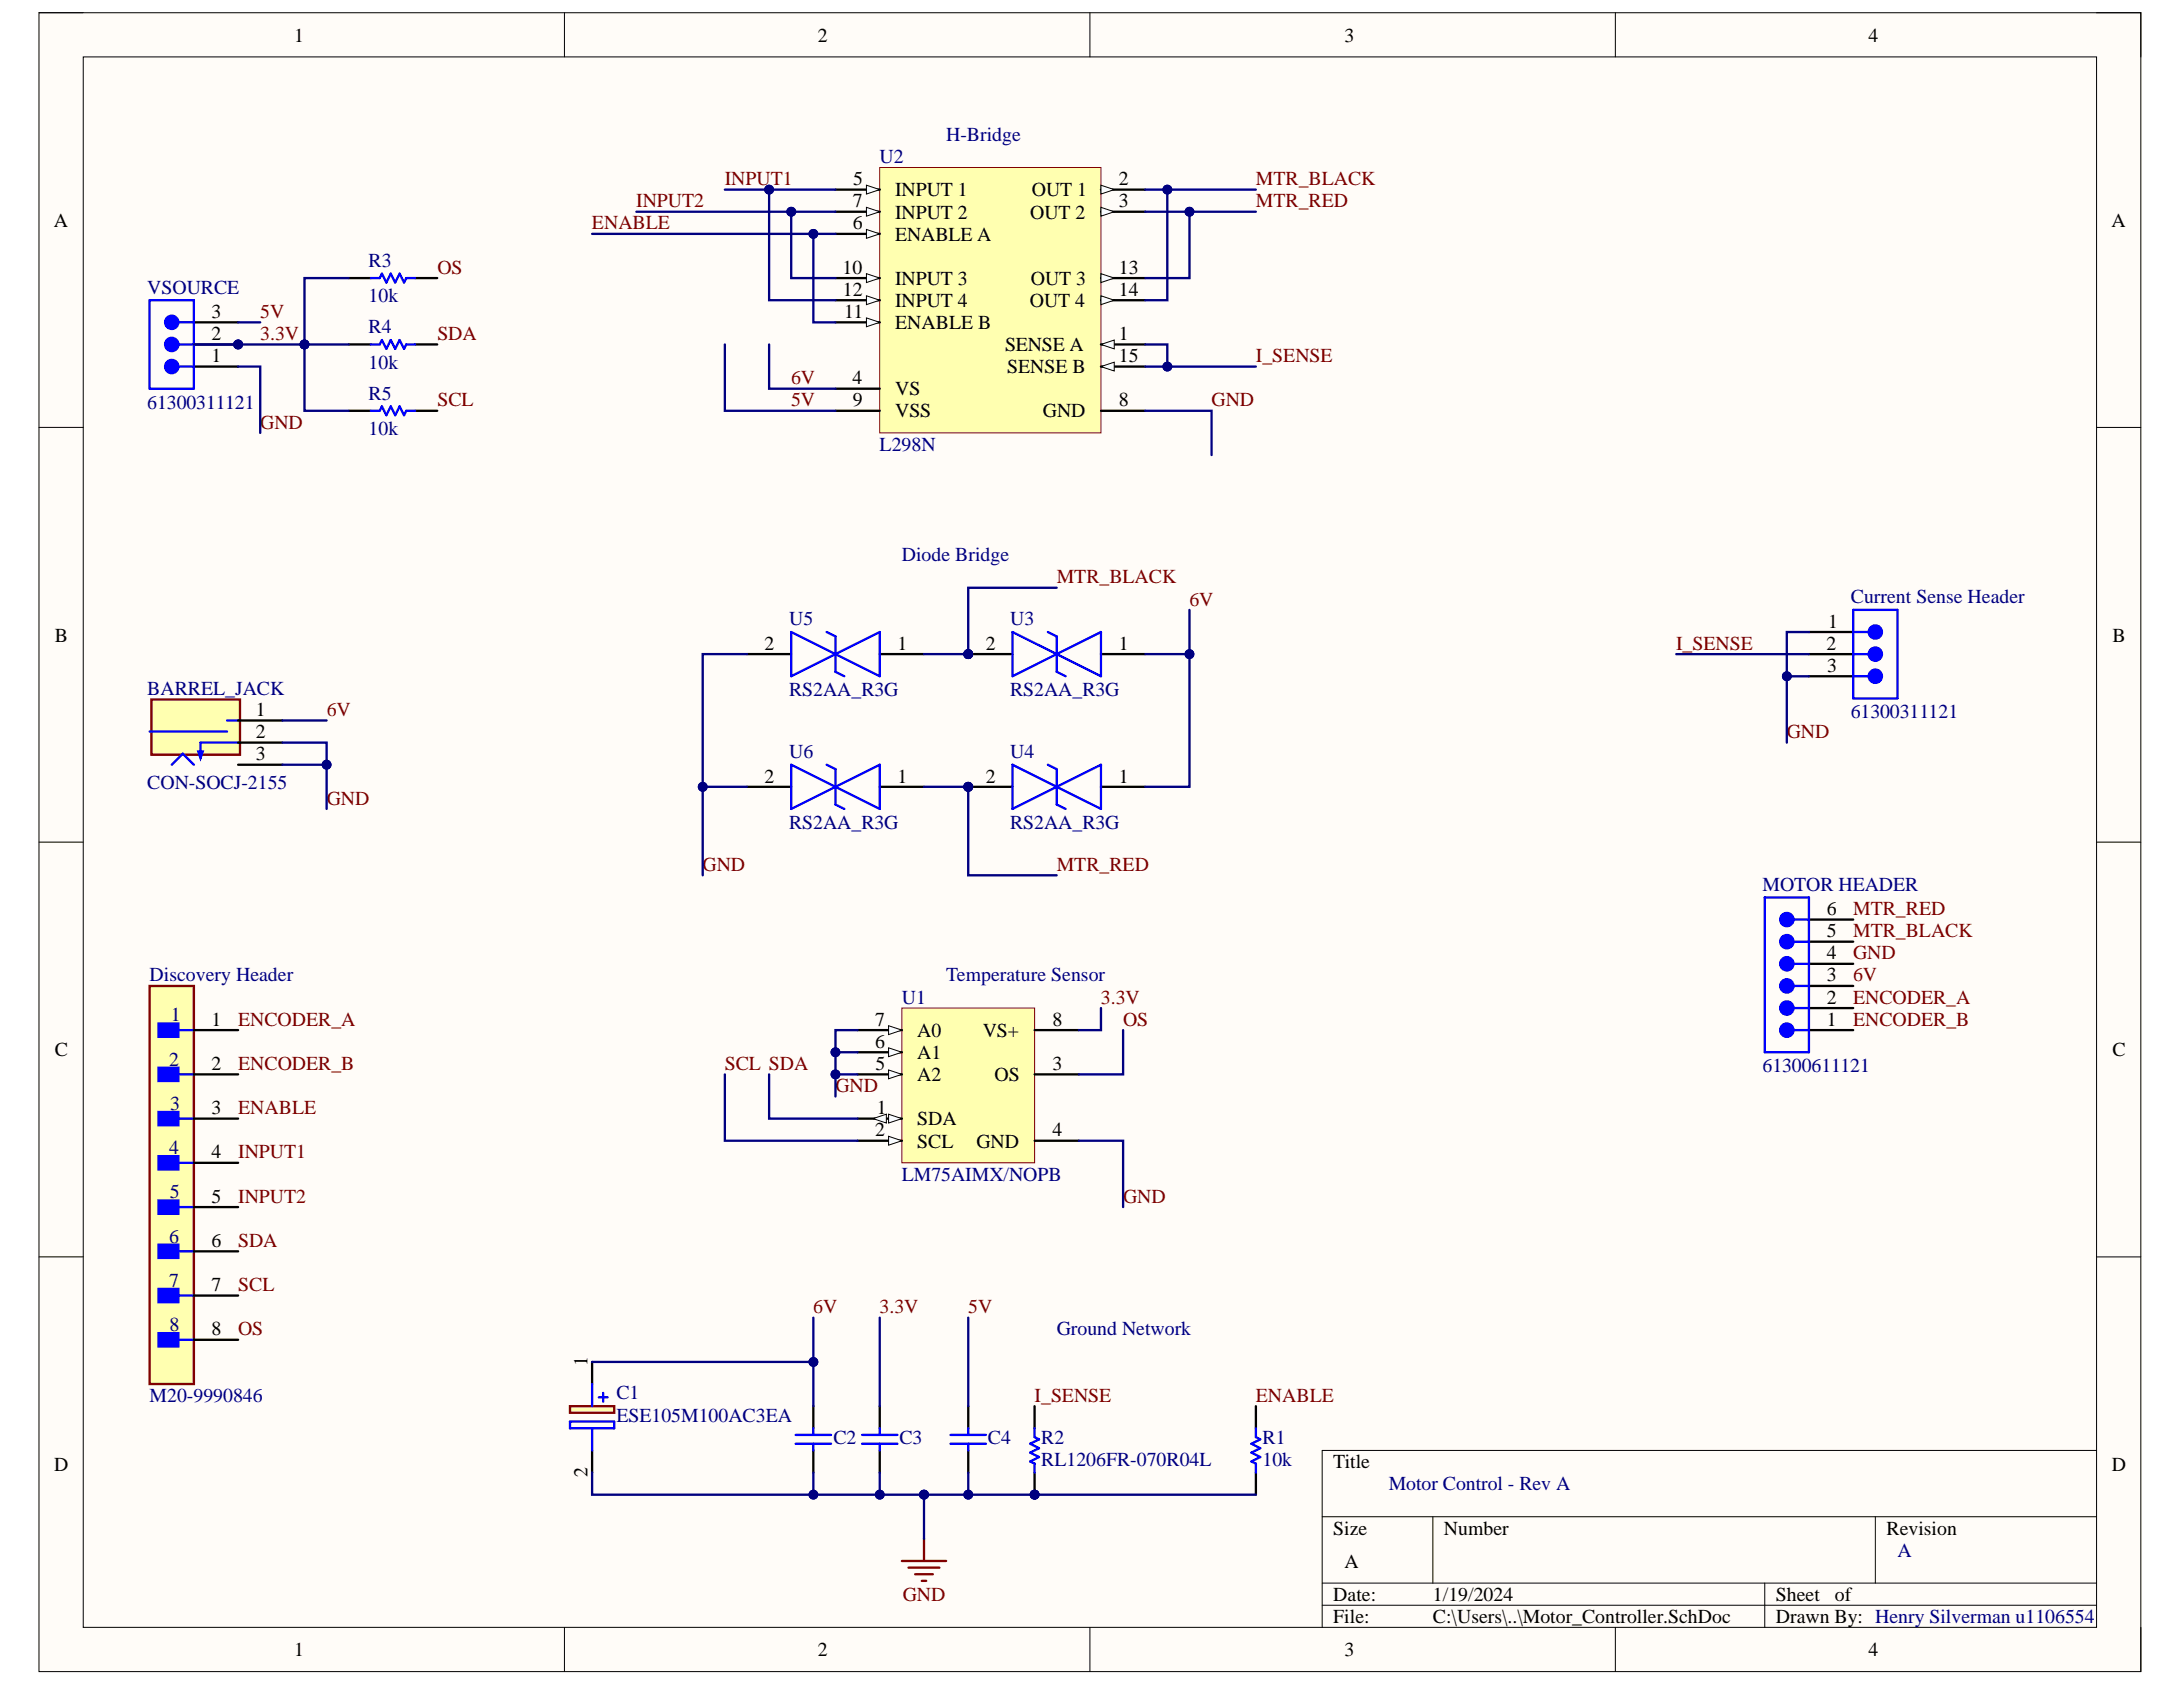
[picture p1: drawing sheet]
<svg xmlns="http://www.w3.org/2000/svg" width="279mm" height="216mm" viewBox="0 0 279 216" stroke-linecap="round" stroke-linejoin="round" font-family="sans-serif">
<defs><g id="words">
<g font-size="2.5">
<text x="37.7" y="5.3">1</text>
<text x="104.7" y="5.3">2</text>
<text x="172.1" y="5.3">3</text>
<text x="239.2" y="5.3">4</text>
<text x="109.2" y="23.7">5</text>
<text x="143.2" y="23.7">2</text>
<text x="6.9" y="29">A</text>
<text x="109.2" y="29.4">6</text>
<text x="109.2" y="26.5">7</text>
<text x="114.6" y="25.1">INPUT 1</text>
<text x="114.6" y="28">INPUT 2</text>
<text x="131.9" y="28">OUT 2</text>
<text x="132.1" y="25.1">OUT 1</text>
<text x="143.2" y="26.5">3</text>
<text x="270.2" y="29">A</text>
<text x="107.9" y="35">10</text>
<text x="114.6" y="30.8">ENABLE A</text>
<text x="143.2" y="35">13</text>
<text x="27.1" y="40.7">3</text>
<text x="107.9" y="37.9">12</text>
<text x="108.1" y="40.7">11</text>
<text x="114.6" y="36.5">INPUT 3</text>
<text x="114.6" y="39.3">INPUT 4</text>
<text x="131.8" y="39.3">OUT 4</text>
<text x="131.9" y="36.5">OUT 3</text>
<text x="143.2" y="37.9">14</text>
<text x="27.1" y="43.5">2</text>
<text x="27.1" y="46.4">1</text>
<text x="114.6" y="42.1">ENABLE B</text>
<text x="128.7" y="45">SENSE A</text>
<text x="128.9" y="47.8">SENSE B</text>
<text x="143.2" y="43.5">1</text>
<text x="143.2" y="46.4">15</text>
<text x="109.1" y="49.2">4</text>
<text x="109.2" y="52">9</text>
<text x="114.6" y="50.6">VS</text>
<text x="114.6" y="53.4">VSS</text>
<text x="133.5" y="53.4">GND</text>
<text x="143.2" y="52">8</text>
<text x="7" y="82.1">B</text>
<text x="97.8" y="83.2">2</text>
<text x="114.9" y="83.2">1</text>
<text x="126.2" y="83.2">2</text>
<text x="143.2" y="83.2">1</text>
<text x="233.8" y="83.2">2</text>
<text x="234" y="80.3">1</text>
<text x="270.4" y="82.1">B</text>
<text x="233.8" y="86">3</text>
<text x="32.7" y="91.7">1</text>
<text x="32.7" y="94.5">2</text>
<text x="32.7" y="97.3">3</text>
<text x="97.8" y="100.2">2</text>
<text x="114.9" y="100.2">1</text>
<text x="126.2" y="100.2">2</text>
<text x="143.2" y="100.2">1</text>
<text x="233.8" y="119.9">5</text>
<text x="233.8" y="117.1">6</text>
<text x="233.8" y="125.6">3</text>
<text x="233.8" y="122.8">4</text>
<text x="27.1" y="131.3">1</text>
<text x="112" y="131.3">7</text>
<text x="134.7" y="131.3">8</text>
<text x="233.8" y="128.4">2</text>
<text x="233.8" y="131.3">1</text>
<text x="7" y="135.2">C</text>
<text x="27.1" y="136.9">2</text>
<text x="112" y="134.1">6</text>
<text x="112" y="136.9">5</text>
<text x="117.4" y="135.5">A1</text>
<text x="117.4" y="132.7">A0</text>
<text x="125.8" y="132.7">VS+</text>
<text x="134.7" y="136.9">3</text>
<text x="270.4" y="135.2">C</text>
<text x="27.1" y="142.6">3</text>
<text x="112.2" y="142.6">1</text>
<text x="117.4" y="138.4">A2</text>
<text x="127.3" y="138.4">OS</text>
<text x="27.1" y="148.3">4</text>
<text x="112" y="145.4">2</text>
<text x="117.4" y="144">SDA</text>
<text x="117.4" y="146.9">SCL</text>
<text x="125" y="146.9">GND</text>
<text x="134.7" y="145.4">4</text>
<text x="27.1" y="153.9">5</text>
<text x="27.1" y="159.6">6</text>
<text x="27.1" y="165.2">7</text>
<text x="27.1" y="170.9">8</text>
<text x="75.2" y="174.9" transform="rotate(-90 75.2 174.9)">1</text>
<text x="6.9" y="188.2">D</text>
<text x="75.2" y="189" transform="rotate(-90 75.2 189)">2</text>
<text x="170.6" y="187.9">Title</text>
<text x="270.3" y="188.2">D</text>
<text x="170.6" y="196.4">Size</text>
<text x="184.8" y="196.4">Number</text>
<text x="241.4" y="196.4">Revision</text>
<text x="172.1" y="200.6">A</text>
<text x="170.6" y="204.9">Date:</text>
<text x="170.6" y="207.7">File:</text>
<text x="183.4" y="204.9">1/19/2024</text>
<text x="183.4" y="207.7">C:\Users\..\Motor_Controller.SchDoc</text>
<text x="227.3" y="204.9">Sheet</text>
<text x="227.3" y="207.7">Drawn By: Henry Silverman u1106554</text>
<text x="234.8" y="204.9">of</text>
<text x="37.7" y="211.9">1</text>
<text x="104.7" y="211.9">2</text>
<text x="172.1" y="211.9">3</text>
<text x="239.2" y="211.9">4</text>
</g>
<g font-size="2.5" fill="#800000">
<text x="92.8" y="23.7">INPUT1</text>
<text x="160.7" y="23.7">MTR_BLACK</text>
<text x="75.8" y="29.4">ENABLE</text>
<text x="81.4" y="26.5">INPUT2</text>
<text x="160.7" y="26.5">MTR_RED</text>
<text x="56" y="35">OS</text>
<text x="33.3" y="40.7">5V</text>
<text x="33.3" y="43.5">3.3V</text>
<text x="56" y="43.5">SDA</text>
<text x="160.7" y="46.4">I_SENSE</text>
<text x="56" y="52">SCL</text>
<text x="101.3" y="49.2">6V</text>
<text x="101.3" y="52">5V</text>
<text x="155.1" y="52">GND</text>
<text x="33.3" y="54.9">GND</text>
<text x="135.2" y="74.7">MTR_BLACK</text>
<text x="152.2" y="77.5">6V</text>
<text x="214.5" y="83.2">I_SENSE</text>
<text x="41.8" y="91.7">6V</text>
<text x="228.7" y="94.5">GND</text>
<text x="41.8" y="103">GND</text>
<text x="89.9" y="111.5">GND</text>
<text x="135.2" y="111.5">MTR_RED</text>
<text x="237.2" y="117.1">MTR_RED</text>
<text x="237.2" y="119.9">MTR_BLACK</text>
<text x="237.2" y="122.8">GND</text>
<text x="237.2" y="125.6">6V</text>
<text x="30.5" y="131.3">ENCODER_A</text>
<text x="140.9" y="128.4">3.3V</text>
<text x="143.7" y="131.3">OS</text>
<text x="237.2" y="128.4">ENCODER_A</text>
<text x="237.2" y="131.3">ENCODER_B</text>
<text x="30.5" y="136.9">ENCODER_B</text>
<text x="92.8" y="136.9">SCL SDA</text>
<text x="30.5" y="142.6">ENABLE</text>
<text x="106.9" y="139.8">GND</text>
<text x="30.5" y="148.3">INPUT1</text>
<text x="30.5" y="153.9">INPUT2</text>
<text x="143.7" y="153.9">GND</text>
<text x="30.5" y="159.6">SDA</text>
<text x="30.5" y="165.2">SCL</text>
<text x="30.5" y="170.9">OS</text>
<text x="104.1" y="168.1">6V</text>
<text x="112.6" y="168.1">3.3V</text>
<text x="123.9" y="168.1">5V</text>
<text x="132.4" y="179.4">I_SENSE</text>
<text x="160.7" y="179.4">ENABLE</text>
<text x="115.5" y="204.9">GND</text>
</g>
<g font-size="2.5" fill="#000080">
<text x="112.6" y="20.9">U2</text>
<text x="121.1" y="18">H-Bridge</text>
<text x="47.2" y="34.2">R3</text>
<text x="18.9" y="37.6">VSOURCE</text>
<text x="47.2" y="38.7">10k</text>
<text x="47.2" y="47.2">10k</text>
<text x="47.2" y="42.7">R4</text>
<text x="18.9" y="52.3">61300311121</text>
<text x="47.2" y="51.2">R5</text>
<text x="47.2" y="55.7">10k</text>
<text x="112.6" y="57.7">L298N</text>
<text x="115.4" y="71.8">Diode Bridge</text>
<text x="236.9" y="77.2">Current Sense Header</text>
<text x="101" y="80">U5</text>
<text x="129.3" y="80">U3</text>
<text x="18.9" y="89">BARREL_JACK</text>
<text x="101" y="89.1">RS2AA_R3G</text>
<text x="129.3" y="89.1">RS2AA_R3G</text>
<text x="236.9" y="91.9">61300311121</text>
<text x="18.9" y="101">CON-SOCJ-2155</text>
<text x="101" y="97">U6</text>
<text x="129.3" y="97">U4</text>
<text x="101" y="106.1">RS2AA_R3G</text>
<text x="129.3" y="106.1">RS2AA_R3G</text>
<text x="225.6" y="114">MOTOR HEADER</text>
<text x="19.2" y="125.6">Discovery Header</text>
<text x="121.1" y="125.6">Temperature Sensor</text>
<text x="21.9" y="130.7">1</text>
<text x="115.4" y="128.4">U1</text>
<text x="21.6" y="136.4">2</text>
<text x="225.6" y="137.2">61300611121</text>
<text x="21.8" y="142">3</text>
<text x="21.6" y="147.7">4</text>
<text x="21.7" y="153.4">5</text>
<text x="115.4" y="151.1">LM75AIMX/NOPB</text>
<text x="21.6" y="159">6</text>
<text x="21.6" y="164.7">7</text>
<text x="21.7" y="170.4">8</text>
<text x="135.2" y="170.9">Ground Network</text>
<text x="19.2" y="179.4">M20-9990846</text>
<text x="78.9" y="179.1">C1</text>
<text x="78.9" y="181.9">ESE105M100AC3EA</text>
<text x="106.7" y="184.8">C2</text>
<text x="115.1" y="184.8">C3</text>
<text x="126.5" y="184.8">C4</text>
<text x="133.3" y="184.8">R2</text>
<text x="161.6" y="184.8">R1</text>
<text x="133.3" y="187.6">RL1206FR-070R04L</text>
<text x="161.6" y="187.6">10k</text>
<text x="177.7" y="190.7">Motor Control - Rev A</text>
<text x="242.8" y="199.2">A</text>
</g>
</g></defs>
<path d="M5 1.6h269v212.3h-269z" fill-rule="evenodd" fill="#fffcf8"/>
<path d="M5 1.6h269v212.3h-269z" fill="none" stroke="#000" stroke-width=".13"/>
<path d="M10.7 7.3h257.6v201h-257.6z" fill-rule="evenodd" fill="#fffcf8"/>
<g fill="none" stroke="#000" stroke-width=".13">
<path d="M5 1.6h5.7M10.7 7.3h257.6v201h-257.6zM72.2 1.6v5.7M139.5 1.6v5.7M206.7 1.6v5.7M268.3 1.6h5.7v5.7M5 54.7h5.7M268.3 54.7h5.7M5 107.8h5.7M268.3 107.8h5.7M5 160.9h5.7M268.3 160.9h5.7"/>
<path d="M169.2 194.1h99.1M183.4 194.1v8.5M240 194.1v8.5M268.3 185.6h-99.1v22.7M72.2 208.3v5.6M139.5 208.3v5.6M169.2 202.6h99.1M169.2 205.4h99.1M206.7 208.3v5.6M225.9 202.6v5.7M274 208.3v5.6"/>
</g>
<path d="M112.6 21.4h28.3v34h-28.3z" fill-rule="evenodd" fill="#ffffb0"/>
<path d="M112.6 21.4h28.3v34h-28.3z" fill="none" stroke="#800000" stroke-width=".13"/>
<path d="M140.9 44.1h5.7" fill="none" stroke="#000" stroke-width=".3"/>
<path d="M140.9 44.1l1.7-.6v1.1z" fill="#f8fcff"/>
<path d="M140.9 44.1l1.7-.6v1.1z" fill="none" stroke="#000" stroke-width=".13"/>
<path d="M106.9 35.6h5.7" fill="none" stroke="#000" stroke-width=".3"/>
<path d="M110.9 35l1.7 .6-1.7 .6z" fill="#f8fcff"/>
<path d="M110.9 35l1.7 .6-1.7 .6z" fill="none" stroke="#000" stroke-width=".13"/>
<path d="M106.9 41.3h5.7" fill="none" stroke="#000" stroke-width=".3"/>
<path d="M110.9 40.7l1.7 .6-1.7 .5z" fill="#f8fcff"/>
<path d="M110.9 40.7l1.7 .6-1.7 .5z" fill="none" stroke="#000" stroke-width=".13"/>
<path d="M106.9 38.4h5.7" fill="none" stroke="#000" stroke-width=".3"/>
<path d="M110.9 37.9l1.7 .5-1.7 .6z" fill="#f8fcff"/>
<path d="M110.9 37.9l1.7 .5-1.7 .6z" fill="none" stroke="#000" stroke-width=".13"/>
<path d="M140.9 35.6h5.7" fill="none" stroke="#000" stroke-width=".3"/>
<path d="M140.9 35l1.7 .6-1.7 .6z" fill="#f8fcff"/>
<path d="M140.9 35l1.7 .6-1.7 .6z" fill="none" stroke="#000" stroke-width=".13"/>
<path d="M140.9 38.4h5.7" fill="none" stroke="#000" stroke-width=".3"/>
<path d="M140.9 37.9l1.7 .5-1.7 .6z" fill="#f8fcff"/>
<path d="M140.9 37.9l1.7 .5-1.7 .6z" fill="none" stroke="#000" stroke-width=".13"/>
<path d="M140.9 46.9h5.7" fill="none" stroke="#000" stroke-width=".3"/>
<path d="M140.9 46.9l1.7-.5v1.1z" fill="#f8fcff"/>
<path d="M140.9 46.9l1.7-.5v1.1z" fill="none" stroke="#000" stroke-width=".13"/>
<path d="M140.9 24.3h5.7" fill="none" stroke="#000" stroke-width=".3"/>
<path d="M140.9 23.7l1.7 .6-1.7 .5z" fill="#f8fcff"/>
<path d="M140.9 23.7l1.7 .6-1.7 .5z" fill="none" stroke="#000" stroke-width=".13"/>
<path d="M140.9 27.1h5.7" fill="none" stroke="#000" stroke-width=".3"/>
<path d="M140.9 26.5l1.7 .6-1.7 .6z" fill="#f8fcff"/>
<path d="M140.9 26.5l1.7 .6-1.7 .6z" fill="none" stroke="#000" stroke-width=".13"/>
<path d="M106.9 24.3h5.7M106.9 49.7h5.7" fill="none" stroke="#000" stroke-width=".3"/>
<path d="M110.9 23.7l1.7 .6-1.7 .5z" fill="#f8fcff"/>
<path d="M110.9 23.7l1.7 .6-1.7 .5z" fill="none" stroke="#000" stroke-width=".13"/>
<path d="M106.9 29.9h5.7" fill="none" stroke="#000" stroke-width=".3"/>
<path d="M110.9 29.4l1.7 .5-1.7 .6z" fill="#f8fcff"/>
<path d="M110.9 29.4l1.7 .5-1.7 .6z" fill="none" stroke="#000" stroke-width=".13"/>
<path d="M106.9 27.1h5.7" fill="none" stroke="#000" stroke-width=".3"/>
<path d="M110.9 26.5l1.7 .6-1.7 .6z" fill="#f8fcff"/>
<path d="M110.9 26.5l1.7 .6-1.7 .6z" fill="none" stroke="#000" stroke-width=".13"/>
<path d="M106.9 52.6h5.7M140.9 52.6h5.7" fill="none" stroke="#000" stroke-width=".3"/>
<path d="M115.4 129h17v19.8h-17z" fill-rule="evenodd" fill="#ffffb0"/>
<path d="M115.4 129h17v19.8h-17z" fill="none" stroke="#800000" stroke-width=".13"/>
<path d="M109.8 137.5h5.6M132.4 131.8h5.7M132.4 146h5.7" fill="none" stroke="#000" stroke-width=".3"/>
<path d="M113.7 136.9l1.7 .6-1.7 .6z" fill="#f8fcff"/>
<path d="M113.7 136.9l1.7 .6-1.7 .6z" fill="none" stroke="#000" stroke-width=".13"/>
<path d="M109.8 143.2h5.6" fill="none" stroke="#000" stroke-width=".3"/>
<path d="M113.7 142.6l1.7 .6-1.7 .5z" fill="#f8fcff"/>
<path d="M113.7 142.6l1.7 .6-1.7 .5z" fill="none" stroke="#000" stroke-width=".13"/>
<path d="M111.7 143.2l1.7-.6v1.1z" fill="#f8fcff"/>
<path d="M111.7 143.2l1.7-.6v1.1z" fill="none" stroke="#000" stroke-width=".13"/>
<path d="M109.8 146h5.6" fill="none" stroke="#000" stroke-width=".3"/>
<path d="M113.7 145.4l1.7 .6-1.7 .6z" fill="#f8fcff"/>
<path d="M113.7 145.4l1.7 .6-1.7 .6z" fill="none" stroke="#000" stroke-width=".13"/>
<path d="M109.8 134.7h5.6M132.4 137.5h5.7" fill="none" stroke="#000" stroke-width=".3"/>
<path d="M113.7 134.1l1.7 .6-1.7 .5z" fill="#f8fcff"/>
<path d="M113.7 134.1l1.7 .6-1.7 .5z" fill="none" stroke="#000" stroke-width=".13"/>
<path d="M109.8 131.8h5.6" fill="none" stroke="#000" stroke-width=".3"/>
<path d="M113.7 131.3l1.7 .5-1.7 .6z" fill="#f8fcff"/>
<path d="M113.7 131.3l1.7 .5-1.7 .6z" fill="none" stroke="#000" stroke-width=".13"/>
<path d="M115.4 199.8h5.7M118.3 196.9v2.9M116.3 200.6h3.9M117.1 201.5h2.3M118 202.3h.5" fill="none" stroke="#800000" stroke-width=".3"/>
<circle cx="132.4" cy="191.3" r=".56" fill="#000080"/>
<circle cx="132.4" cy="191.3" r=".56" fill="none" stroke="#000080" stroke-width=".13"/>
<path d="M132.4 180v2.8M132.4 188.5v2.8" fill="none" stroke="#000" stroke-width=".3"/>
<circle cx="132.4" cy="191.3" r=".56" fill="#000080"/>
<circle cx="132.4" cy="191.3" r=".56" fill="none" stroke="#000080" stroke-width=".13"/>
<path d="M132.4 182.8v1.1l.6 .3-1.1 .6 1.1 .5-1.1 .6 1.1 .6-1.1 .5 .5 .3v1.2" fill="none" stroke="#00f" stroke-width=".3"/>
<path d="M19.4 89.5h11.3v7.1h-11.3z" fill-rule="evenodd" fill="#ffffb0"/>
<path d="M19.4 89.5h11.3v7.1h-11.3z" fill="none" stroke="#800000" stroke-width=".3"/>
<path d="M19.2 93.6h9.9M22 97.9l1.4-1.4 1.4 1.4M29.1 92.2h1.4M30.5 95h-4.8v2" fill="none" stroke="#00f" stroke-width=".3"/>
<path d="M25.4 96.2h.5l-.2 .8z" fill="#00f"/>
<path d="M25.4 96.2h.5l-.2 .8z" fill="none" stroke="#00f" stroke-width=".3"/>
<path d="M30.5 92.2h5.6M30.5 95h5.6M30.5 97.9h5.6" fill="none" stroke="#000" stroke-width=".3"/>
<path d="M73 180h5.6v.8h-5.6z" fill-rule="evenodd" fill="#ffffb0"/>
<path d="M73 180h5.6v.8h-5.6z" fill="none" stroke="#800000" stroke-width=".3"/>
<path d="M75.8 174.3v2.8M75.8 185.6v2.9" fill="none" stroke="#000" stroke-width=".3"/>
<path d="M75.8 177.1v2.9M76.6 178.8h1.2M77.2 178.3v1.1M73 181.9h5.6v.9h-5.6zM75.8 182.8v2.8" fill="none" stroke="#00f" stroke-width=".3"/>
<circle cx="30.5" cy="44.1" r=".57" fill="#000080"/>
<circle cx="30.5" cy="44.1" r=".57" fill="none" stroke="#000080" stroke-width=".13"/>
<path d="M24.8 44.1h5.7" fill="none" stroke="#000" stroke-width=".3"/>
<circle cx="30.5" cy="44.1" r=".57" fill="#000080"/>
<circle cx="30.5" cy="44.1" r=".57" fill="none" stroke="#000080" stroke-width=".13"/>
<path d="M24.8 46.9h5.7" fill="none" stroke="#000" stroke-width=".3"/>
<path d="M22.8 44.1h2" fill="none" stroke="#00f" stroke-width=".3"/>
<circle cx="22" cy="44.1" r=".85" fill="#00f"/>
<g fill="none" stroke="#00f" stroke-width=".3">
<path d="M22.8 46.9h2M22.8 41.3h2"/>
<circle cx="22" cy="44.1" r=".85"/>
</g>
<path d="M24.8 41.3h5.7" fill="none" stroke="#000" stroke-width=".3"/>
<circle cx="22" cy="41.3" r=".85" fill="#00f"/>
<g fill="none" stroke="#00f" stroke-width=".3">
<path d="M19.1 38.4h5.7v11.3h-5.7z"/>
<circle cx="22" cy="41.3" r=".85"/>
</g>
<circle cx="22" cy="46.9" r=".85" fill="#00f"/>
<g fill="none" stroke="#00f" stroke-width=".3">
<path d="M47.5 35.6h1.1l.3-.6 .5 1.2 .6-1.2 .6 1.2 .5-1.2 .6 1.2 .3-.6h1.1M47.5 44.1h1.1l.3-.6 .5 1.1 .6-1.1 .6 1.1 .5-1.1 .6 1.1 .3-.5h1.1M47.5 52.6h1.1l.3-.6 .5 1.1 .6-1.1 .6 1.1 .5-1.1 .6 1.1 .3-.5h1.1M160.7 182.8v1.1l.6 .3-1.1 .6 1.1 .5-1.1 .6 1.1 .6-1.1 .5 .5 .3v1.2"/>
<circle cx="22" cy="46.9" r=".85"/>
</g>
<path d="M44.6 35.6h2.9M53.1 35.6h2.9M44.6 44.1h2.9M44.6 52.6h2.9M53.1 44.1h2.9M53.1 52.6h2.9M160.7 180v2.8M160.7 188.5v2.8" fill="none" stroke="#000" stroke-width=".3"/>
<path d="M19.2 126.2h5.6v50.9h-5.6z" fill-rule="evenodd" fill="#ffffb0"/>
<path d="M19.2 126.2h5.6v50.9h-5.6z" fill="none" stroke="#800000" stroke-width=".3"/>
<path d="M20.3 131h2.5v1.7h-2.5z" fill-rule="evenodd" fill="#00f"/>
<path d="M20.3 131h2.5v1.7h-2.5zM22.8 131.8h2" fill="none" stroke="#00f" stroke-width=".3"/>
<path d="M20.3 136.6h2.5v1.7h-2.5z" fill-rule="evenodd" fill="#00f"/>
<path d="M20.3 136.6h2.5v1.7h-2.5zM22.8 137.5h2" fill="none" stroke="#00f" stroke-width=".3"/>
<path d="M20.3 142.3h2.5v1.7h-2.5z" fill-rule="evenodd" fill="#00f"/>
<path d="M20.3 142.3h2.5v1.7h-2.5zM22.8 143.2h2" fill="none" stroke="#00f" stroke-width=".3"/>
<path d="M20.3 148h2.5v1.7h-2.5z" fill-rule="evenodd" fill="#00f"/>
<path d="M20.3 148h2.5v1.7h-2.5zM22.8 148.8h2" fill="none" stroke="#00f" stroke-width=".3"/>
<path d="M20.3 153.6h2.5v1.7h-2.5z" fill-rule="evenodd" fill="#00f"/>
<path d="M20.3 153.6h2.5v1.7h-2.5zM22.8 154.5h2" fill="none" stroke="#00f" stroke-width=".3"/>
<path d="M20.3 159.3h2.5v1.7h-2.5z" fill-rule="evenodd" fill="#00f"/>
<path d="M20.3 159.3h2.5v1.7h-2.5zM22.8 160.1h2" fill="none" stroke="#00f" stroke-width=".3"/>
<path d="M20.3 165h2.5v1.7h-2.5z" fill-rule="evenodd" fill="#00f"/>
<path d="M20.3 165h2.5v1.7h-2.5zM22.8 165.8h2" fill="none" stroke="#00f" stroke-width=".3"/>
<path d="M20.3 170.6h2.5v1.7h-2.5z" fill-rule="evenodd" fill="#00f"/>
<path d="M20.3 170.6h2.5v1.7h-2.5zM22.8 171.5h2" fill="none" stroke="#00f" stroke-width=".3"/>
<path d="M24.8 131.8h5.7M24.8 137.5h5.7M24.8 143.2h5.7M24.8 148.8h5.7M24.8 154.5h5.7M24.8 160.1h5.7M24.8 165.8h5.7M24.8 171.5h5.7" fill="none" stroke="#000" stroke-width=".3"/>
<circle cx="123.9" cy="83.7" r=".57" fill="#000080"/>
<circle cx="123.9" cy="83.7" r=".57" fill="none" stroke="#000080" stroke-width=".13"/>
<path d="M123.9 83.7h5.7M140.9 83.7h5.7" fill="none" stroke="#000" stroke-width=".3"/>
<circle cx="123.9" cy="83.7" r=".57" fill="#000080"/>
<circle cx="123.9" cy="83.7" r=".57" fill="none" stroke="#000080" stroke-width=".13"/>
<path d="M101.3 80.9l11.3 5.6v-5.6l-11.3 5.6zM105.8 80.9l1.1 .6v4.5l1.2 .5M129.6 80.9v5.6l11.3-5.6v5.6zM134.1 80.9l1.1 .6v4.5l1.2 .5" fill="none" stroke="#00f" stroke-width=".3"/>
<path d="M95.6 83.7h5.7M112.6 83.7h5.7" fill="none" stroke="#000" stroke-width=".3"/>
<circle cx="123.9" cy="100.7" r=".57" fill="#000080"/>
<circle cx="123.9" cy="100.7" r=".57" fill="none" stroke="#000080" stroke-width=".13"/>
<path d="M123.9 100.7h5.7M140.9 100.7h5.7" fill="none" stroke="#000" stroke-width=".3"/>
<circle cx="123.9" cy="100.7" r=".57" fill="#000080"/>
<circle cx="123.9" cy="100.7" r=".57" fill="none" stroke="#000080" stroke-width=".13"/>
<path d="M101.3 97.9l11.3 5.6v-5.6l-11.3 5.6zM105.8 97.9l1.1 .5v4.6l1.2 .5M129.6 97.9v5.6l11.3-5.6v5.6zM134.1 97.9l1.1 .5v4.6l1.2 .5M237.2 83.7h2" fill="none" stroke="#00f" stroke-width=".3"/>
<path d="M231.5 83.7h5.7M231.5 80.9h5.7M95.6 100.7h5.7M112.6 100.7h5.7" fill="none" stroke="#000" stroke-width=".3"/>
<circle cx="240" cy="83.7" r=".85" fill="#00f"/>
<g fill="none" stroke="#00f" stroke-width=".3">
<path d="M237.2 80.9h2M237.2 86.5h2"/>
<circle cx="240" cy="83.7" r=".85"/>
</g>
<path d="M231.5 86.5h5.7" fill="none" stroke="#000" stroke-width=".3"/>
<circle cx="240" cy="86.5" r=".85" fill="#00f"/>
<g fill="none" stroke="#00f" stroke-width=".3">
<path d="M237.2 78.1h5.7v11.3h-5.7z"/>
<circle cx="240" cy="86.5" r=".85"/>
</g>
<circle cx="240" cy="80.9" r=".85" fill="#00f"/>
<g fill="none" stroke="#00f" stroke-width=".3">
<path d="M229.5 129h2M101.8 183.6h4.6M101.8 184.8h4.6M104.1 182.8v.8M104.1 184.8v.8M110.3 183.6h4.6M110.3 184.8h4.6M112.6 182.8v.8M112.6 184.8v.8M121.7 183.6h4.5M121.7 184.8h4.5M123.9 182.8v.8"/>
<path d="M123.9 184.8v.8"/>
<circle cx="240" cy="80.9" r=".85"/>
</g>
<path d="M231.5 129h5.7M231.5 131.8h5.7M104.1 180v2.8M112.6 180v2.8M123.9 180v2.8M104.1 185.6v2.9M112.6 185.6v2.9M123.9 185.6v2.9" fill="none" stroke="#000" stroke-width=".3"/>
<circle cx="228.7" cy="129" r=".85" fill="#00f"/>
<g fill="none" stroke="#00f" stroke-width=".3">
<path d="M229.5 131.8h2M229.5 126.2h2"/>
<circle cx="228.7" cy="129" r=".85"/>
</g>
<path d="M231.5 126.2h5.7" fill="none" stroke="#000" stroke-width=".3"/>
<circle cx="228.7" cy="126.2" r=".85" fill="#00f"/>
<g fill="none" stroke="#00f" stroke-width=".3">
<path d="M229.5 123.3h2"/>
<circle cx="228.7" cy="126.2" r=".85"/>
</g>
<path d="M231.5 123.3h5.7" fill="none" stroke="#000" stroke-width=".3"/>
<circle cx="228.7" cy="123.3" r=".85" fill="#00f"/>
<g fill="none" stroke="#00f" stroke-width=".3">
<path d="M229.5 120.5h2"/>
<circle cx="228.7" cy="123.3" r=".85"/>
</g>
<path d="M231.5 120.5h5.7" fill="none" stroke="#000" stroke-width=".3"/>
<circle cx="228.7" cy="120.5" r=".85" fill="#00f"/>
<g fill="none" stroke="#00f" stroke-width=".3">
<path d="M229.5 117.7h2"/>
<circle cx="228.7" cy="120.5" r=".85"/>
</g>
<path d="M231.5 117.7h5.7" fill="none" stroke="#000" stroke-width=".3"/>
<circle cx="228.7" cy="117.7" r=".85" fill="#00f"/>
<g fill="none" stroke="#00f" stroke-width=".3">
<path d="M225.9 114.9h5.6v19.8h-5.6z"/>
<circle cx="228.7" cy="117.7" r=".85"/>
</g>
<circle cx="228.7" cy="131.8" r=".85" fill="#00f"/>
<circle cx="228.7" cy="131.8" r=".85" fill="none" stroke="#00f" stroke-width=".3"/>
<path d="M146.6 44.1h2.8v2.8M138.1 146h5.6v8.5" fill="none" stroke="#000080" stroke-width=".3"/>
<circle cx="149.4" cy="46.9" r=".57" fill="#000080"/>
<circle cx="149.4" cy="46.9" r=".57" fill="none" stroke="#000080" stroke-width=".13"/>
<path d="M152.2 27.1v8.5h-5.6" fill="none" stroke="#000080" stroke-width=".3"/>
<circle cx="152.2" cy="27.1" r=".57" fill="#000080"/>
<circle cx="152.2" cy="27.1" r=".57" fill="none" stroke="#000080" stroke-width=".13"/>
<path d="M149.4 24.3v14.1h-2.8" fill="none" stroke="#000080" stroke-width=".3"/>
<circle cx="149.4" cy="24.3" r=".57" fill="#000080"/>
<circle cx="149.4" cy="24.3" r=".57" fill="none" stroke="#000080" stroke-width=".13"/>
<path d="M104.1 29.9v11.4h2.8" fill="none" stroke="#000080" stroke-width=".3"/>
<circle cx="104.1" cy="29.9" r=".57" fill="#000080"/>
<circle cx="104.1" cy="29.9" r=".57" fill="none" stroke="#000080" stroke-width=".13"/>
<path d="M101.3 27.1v8.5h5.6" fill="none" stroke="#000080" stroke-width=".3"/>
<circle cx="101.3" cy="27.1" r=".57" fill="#000080"/>
<circle cx="101.3" cy="27.1" r=".57" fill="none" stroke="#000080" stroke-width=".13"/>
<path d="M98.4 24.3v14.1h8.5" fill="none" stroke="#000080" stroke-width=".3"/>
<circle cx="98.4" cy="24.3" r=".57" fill="#000080"/>
<circle cx="98.4" cy="24.3" r=".57" fill="none" stroke="#000080" stroke-width=".13"/>
<path d="M146.6 52.6h8.5v5.6M36.1 92.2h5.7M118.3 191.3h14.1" fill="none" stroke="#000080" stroke-width=".3"/>
<circle cx="118.3" cy="191.3" r=".57" fill="#000080"/>
<circle cx="118.3" cy="191.3" r=".57" fill="none" stroke="#000080" stroke-width=".13"/>
<circle cx="123.9" cy="191.3" r=".57" fill="#000080"/>
<circle cx="123.9" cy="191.3" r=".57" fill="none" stroke="#000080" stroke-width=".13"/>
<circle cx="132.4" cy="191.3" r=".56" fill="#000080"/>
<circle cx="132.4" cy="191.3" r=".56" fill="none" stroke="#000080" stroke-width=".13"/>
<path d="M109.8 137.5h-2.9v2.8" fill="none" stroke="#000080" stroke-width=".3"/>
<circle cx="106.9" cy="137.5" r=".57" fill="#000080"/>
<circle cx="106.9" cy="137.5" r=".57" fill="none" stroke="#000080" stroke-width=".13"/>
<path d="M109.8 134.7h-2.9v2.8" fill="none" stroke="#000080" stroke-width=".3"/>
<circle cx="106.9" cy="134.7" r=".57" fill="#000080"/>
<circle cx="106.9" cy="134.7" r=".57" fill="none" stroke="#000080" stroke-width=".13"/>
<circle cx="106.9" cy="137.5" r=".57" fill="#000080"/>
<circle cx="106.9" cy="137.5" r=".57" fill="none" stroke="#000080" stroke-width=".13"/>
<path d="M109.8 131.8h-2.9v2.9" fill="none" stroke="#000080" stroke-width=".3"/>
<circle cx="106.9" cy="134.7" r=".57" fill="#000080"/>
<circle cx="106.9" cy="134.7" r=".57" fill="none" stroke="#000080" stroke-width=".13"/>
<path d="M112.6 188.5v2.8h5.7" fill="none" stroke="#000080" stroke-width=".3"/>
<circle cx="118.3" cy="191.3" r=".57" fill="#000080"/>
<circle cx="118.3" cy="191.3" r=".57" fill="none" stroke="#000080" stroke-width=".13"/>
<circle cx="112.6" cy="191.3" r=".56" fill="#000080"/>
<circle cx="112.6" cy="191.3" r=".56" fill="none" stroke="#000080" stroke-width=".13"/>
<path d="M104.1 188.5v2.8h8.5" fill="none" stroke="#000080" stroke-width=".3"/>
<circle cx="112.6" cy="191.3" r=".56" fill="#000080"/>
<circle cx="112.6" cy="191.3" r=".56" fill="none" stroke="#000080" stroke-width=".13"/>
<circle cx="104.1" cy="191.3" r=".56" fill="#000080"/>
<circle cx="104.1" cy="191.3" r=".56" fill="none" stroke="#000080" stroke-width=".13"/>
<path d="M75.8 188.5v2.8h28.3" fill="none" stroke="#000080" stroke-width=".3"/>
<circle cx="104.1" cy="191.3" r=".56" fill="#000080"/>
<circle cx="104.1" cy="191.3" r=".56" fill="none" stroke="#000080" stroke-width=".13"/>
<path d="M104.1 168.6v11.4" fill="none" stroke="#000080" stroke-width=".3"/>
<circle cx="104.1" cy="174.3" r=".56" fill="#000080"/>
<circle cx="104.1" cy="174.3" r=".56" fill="none" stroke="#000080" stroke-width=".13"/>
<path d="M75.8 174.3h28.3" fill="none" stroke="#000080" stroke-width=".3"/>
<circle cx="104.1" cy="174.3" r=".56" fill="#000080"/>
<circle cx="104.1" cy="174.3" r=".56" fill="none" stroke="#000080" stroke-width=".13"/>
<path d="M112.6 168.6v11.4M123.9 188.5v2.8" fill="none" stroke="#000080" stroke-width=".3"/>
<circle cx="123.9" cy="191.3" r=".57" fill="#000080"/>
<circle cx="123.9" cy="191.3" r=".57" fill="none" stroke="#000080" stroke-width=".13"/>
<path d="M118.3 191.3v5.6" fill="none" stroke="#000080" stroke-width=".3"/>
<circle cx="118.3" cy="191.3" r=".57" fill="#000080"/>
<circle cx="118.3" cy="191.3" r=".57" fill="none" stroke="#000080" stroke-width=".13"/>
<path d="M30.5 46.9h2.8v8.5M30.5 41.3h2.8M92.8 137.5v8.5h17M98.4 137.5v5.7h11.4M143.7 131.8v5.7h-5.6M123.9 168.6v11.4M132.4 191.3h28.3" fill="none" stroke="#000080" stroke-width=".3"/>
<circle cx="132.4" cy="191.3" r=".56" fill="#000080"/>
<circle cx="132.4" cy="191.3" r=".56" fill="none" stroke="#000080" stroke-width=".13"/>
<path d="M92.8 44.1v8.5h14.1M98.4 44.1v5.6h8.5M118.3 100.7h5.6M140.9 129v2.8h-2.8" fill="none" stroke="#000080" stroke-width=".3"/>
<circle cx="123.9" cy="100.7" r=".57" fill="#000080"/>
<circle cx="123.9" cy="100.7" r=".57" fill="none" stroke="#000080" stroke-width=".13"/>
<path d="M118.3 83.7h5.6" fill="none" stroke="#000080" stroke-width=".3"/>
<circle cx="123.9" cy="83.7" r=".57" fill="#000080"/>
<circle cx="123.9" cy="83.7" r=".57" fill="none" stroke="#000080" stroke-width=".13"/>
<path d="M146.6 83.7h5.6" fill="none" stroke="#000080" stroke-width=".3"/>
<circle cx="152.2" cy="83.7" r=".57" fill="#000080"/>
<circle cx="152.2" cy="83.7" r=".57" fill="none" stroke="#000080" stroke-width=".13"/>
<path d="M95.6 100.7h-5.7v11.3" fill="none" stroke="#000080" stroke-width=".3"/>
<circle cx="89.9" cy="100.7" r=".57" fill="#000080"/>
<circle cx="89.9" cy="100.7" r=".57" fill="none" stroke="#000080" stroke-width=".13"/>
<path d="M95.6 83.7h-5.7v17" fill="none" stroke="#000080" stroke-width=".3"/>
<circle cx="89.9" cy="100.7" r=".57" fill="#000080"/>
<circle cx="89.9" cy="100.7" r=".57" fill="none" stroke="#000080" stroke-width=".13"/>
<path d="M135.2 75.2h-11.3v8.5" fill="none" stroke="#000080" stroke-width=".3"/>
<circle cx="123.9" cy="83.7" r=".57" fill="#000080"/>
<circle cx="123.9" cy="83.7" r=".57" fill="none" stroke="#000080" stroke-width=".13"/>
<path d="M123.9 100.7v11.3h11.3" fill="none" stroke="#000080" stroke-width=".3"/>
<circle cx="123.9" cy="100.7" r=".57" fill="#000080"/>
<circle cx="123.9" cy="100.7" r=".57" fill="none" stroke="#000080" stroke-width=".13"/>
<path d="M36.1 95h5.7v2.9h-5.7" fill="none" stroke="#000080" stroke-width=".3"/>
<circle cx="41.8" cy="97.9" r=".57" fill="#000080"/>
<circle cx="41.8" cy="97.9" r=".57" fill="none" stroke="#000080" stroke-width=".13"/>
<path d="M41.8 97.9v5.6" fill="none" stroke="#000080" stroke-width=".3"/>
<circle cx="41.8" cy="97.9" r=".57" fill="#000080"/>
<circle cx="41.8" cy="97.9" r=".57" fill="none" stroke="#000080" stroke-width=".13"/>
<path d="M44.6 35.6h-5.6v8.5" fill="none" stroke="#000080" stroke-width=".3"/>
<circle cx="39" cy="44.1" r=".57" fill="#000080"/>
<circle cx="39" cy="44.1" r=".57" fill="none" stroke="#000080" stroke-width=".13"/>
<path d="M24.8 44.1h14.2" fill="none" stroke="#000080" stroke-width=".3"/>
<circle cx="30.5" cy="44.1" r=".57" fill="#000080"/>
<circle cx="30.5" cy="44.1" r=".57" fill="none" stroke="#000080" stroke-width=".13"/>
<circle cx="39" cy="44.1" r=".57" fill="#000080"/>
<circle cx="39" cy="44.1" r=".57" fill="none" stroke="#000080" stroke-width=".13"/>
<path d="M39 44.1v8.5h5.6" fill="none" stroke="#000080" stroke-width=".3"/>
<circle cx="39" cy="44.1" r=".57" fill="#000080"/>
<circle cx="39" cy="44.1" r=".57" fill="none" stroke="#000080" stroke-width=".13"/>
<path d="M39 44.1h5.6" fill="none" stroke="#000080" stroke-width=".3"/>
<circle cx="39" cy="44.1" r=".57" fill="#000080"/>
<circle cx="39" cy="44.1" r=".57" fill="none" stroke="#000080" stroke-width=".13"/>
<path d="M152.2 78.1v22.6h-5.6" fill="none" stroke="#000080" stroke-width=".3"/>
<circle cx="152.2" cy="83.7" r=".57" fill="#000080"/>
<circle cx="152.2" cy="83.7" r=".57" fill="none" stroke="#000080" stroke-width=".13"/>
<path d="M75.8 29.9h31.1" fill="none" stroke="#000080" stroke-width=".3"/>
<circle cx="104.1" cy="29.9" r=".57" fill="#000080"/>
<circle cx="104.1" cy="29.9" r=".57" fill="none" stroke="#000080" stroke-width=".13"/>
<path d="M81.4 27.1h25.5" fill="none" stroke="#000080" stroke-width=".3"/>
<circle cx="101.3" cy="27.1" r=".57" fill="#000080"/>
<circle cx="101.3" cy="27.1" r=".57" fill="none" stroke="#000080" stroke-width=".13"/>
<path d="M92.8 24.3h14.1" fill="none" stroke="#000080" stroke-width=".3"/>
<circle cx="98.4" cy="24.3" r=".57" fill="#000080"/>
<circle cx="98.4" cy="24.3" r=".57" fill="none" stroke="#000080" stroke-width=".13"/>
<path d="M146.6 46.9h14.1" fill="none" stroke="#000080" stroke-width=".3"/>
<circle cx="149.4" cy="46.9" r=".57" fill="#000080"/>
<circle cx="149.4" cy="46.9" r=".57" fill="none" stroke="#000080" stroke-width=".13"/>
<path d="M146.6 27.1h14.1" fill="none" stroke="#000080" stroke-width=".3"/>
<circle cx="152.2" cy="27.1" r=".57" fill="#000080"/>
<circle cx="152.2" cy="27.1" r=".57" fill="none" stroke="#000080" stroke-width=".13"/>
<path d="M146.6 24.3h14.1" fill="none" stroke="#000080" stroke-width=".3"/>
<circle cx="149.4" cy="24.3" r=".57" fill="#000080"/>
<circle cx="149.4" cy="24.3" r=".57" fill="none" stroke="#000080" stroke-width=".13"/>
<path d="M231.5 80.9h-2.8v14.1" fill="none" stroke="#000080" stroke-width=".3"/>
<circle cx="228.7" cy="86.5" r=".56" fill="#000080"/>
<circle cx="228.7" cy="86.5" r=".56" fill="none" stroke="#000080" stroke-width=".13"/>
<path d="M228.7 86.5h2.8" fill="none" stroke="#000080" stroke-width=".3"/>
<circle cx="228.7" cy="86.5" r=".56" fill="#000080"/>
<circle cx="228.7" cy="86.5" r=".56" fill="none" stroke="#000080" stroke-width=".13"/>
<path d="M214.5 83.7h17" fill="none" stroke="#000080" stroke-width=".3"/>
<use href="#words"/>
</svg>
